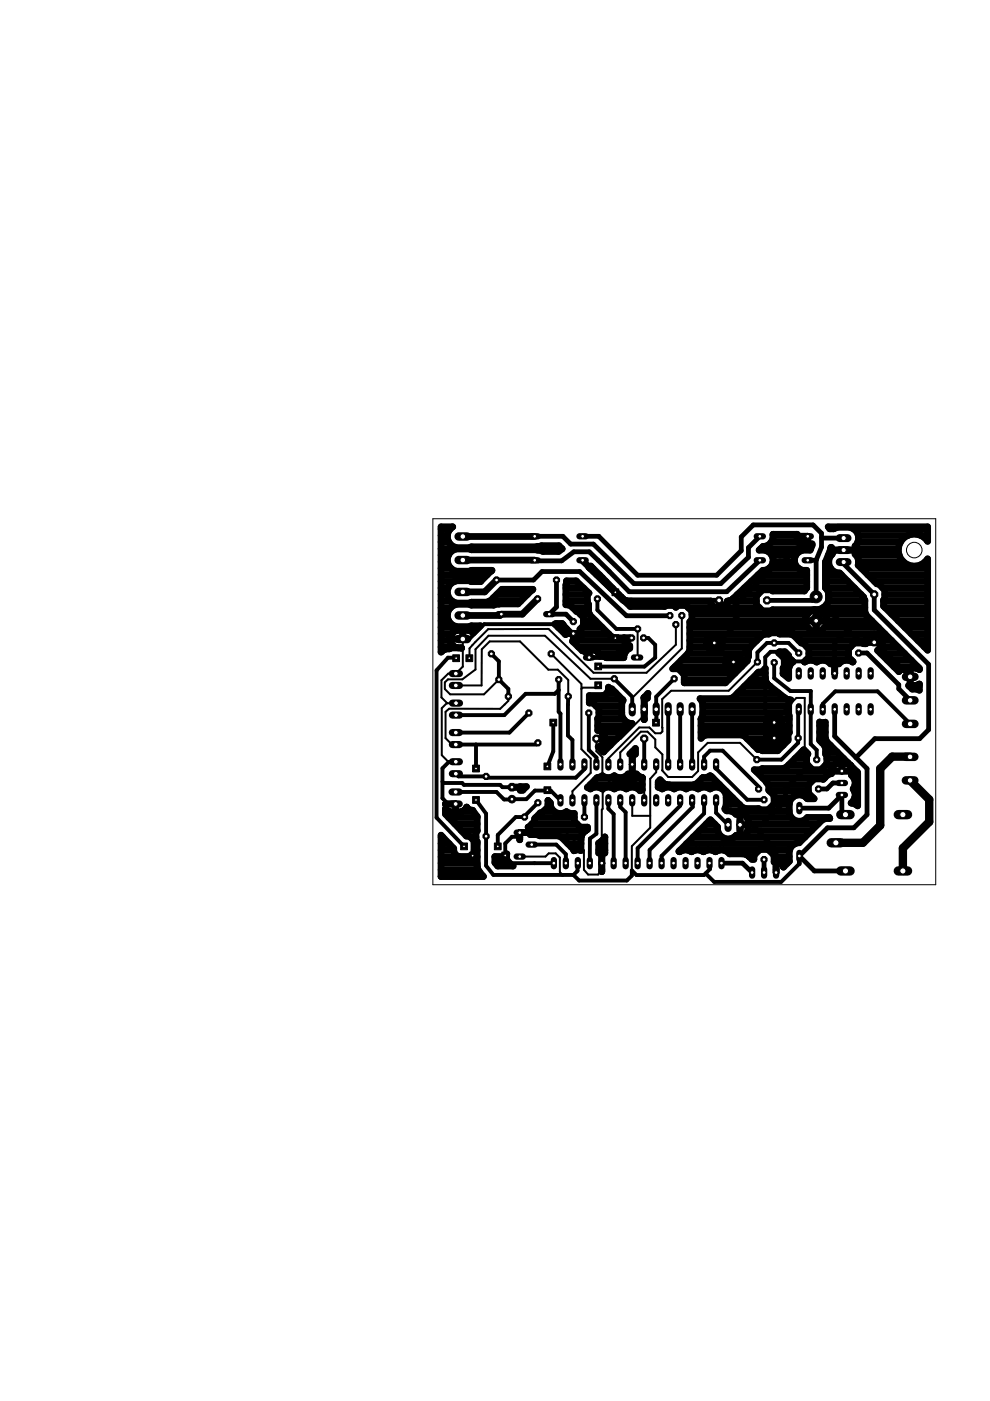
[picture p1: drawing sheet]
<svg xmlns="http://www.w3.org/2000/svg" width="210mm" height="297mm" viewBox="0 0 210 297" stroke-linecap="round" stroke-linejoin="round" font-family="sans-serif">
<g fill="none" stroke="#000" stroke-width="1.4">
<path d="M93.5 119.1h1.4M93.5 117.7h1.6M93.5 116.3h25.6M93.5 114.9h1.7M93.5 113.5h1.4M93.5 112.2h2M98.1 113.7h15.3M98.1 118.7h15.2M123.5 118.9l8.6 8.4M161.3 116.3h10.6M163.6 114.9h5.9M163.6 114.9l-.6 .6-1.2 .3-.8 .8a2.21 2.21 0 0 1 2.9 1.7 2.21 2.21 0 0 1-2.2 2.6l-6.5 6.2"/>
<path d="M163.6 117.7h5.1M163.9 113.3v.8l-.3 .8M163.9 113.3h.1M163.9 113.3h5.1a1.56 1.56 0 0 0 .5 1.6M163.9 119.1h4.6M163.9 113.5h5.1M169 113.7h2.3v1.6M169.5 114.9l.8 .4h1.9l-.4 1.3h-1.6a2.18 2.18 0 0 0-1.7 2.6 2.18 2.18 0 0 0 2.5 1.7v3.7l-.4 .7h-6.8l-.2-.2h-1.9l-1.3 1.3v1.8l1.3 1.3h1.9l.2-.2h9.6a2.73 2.73 0 0 0 2.3-1.8 2.73 2.73 0 0 0-.7-2.9v-5.4l1.1-2.8v-.3h.2l-.1 .7 .2 .6a2.45 2.45 0 0 0-.3 3.1M171.3 114.9h.1M175 119.1h.7M175.6 111.7h21.1v3.1a3.4 3.4 0 0 0-5.1-.7 3.4 3.4 0 0 0 0 5.1 3.4 3.4 0 0 0 5.1-.7v19.4l-9.4-9.4v-1.3l.3-.2v-1.9l-1.3-1.3h-.4l-4-4a2.38 2.38 0 0 0-.6-2.4 1.85 1.85 0 0 0 0-1.6 2.32 2.32 0 0 0 .7-2.4 2.32 2.32 0 0 0-1.8-1.6h-2.6l-.8 .3h-.9zM175.6 117.7h.6"/>
<path d="M176.1 116.3h.2M176.2 116.6h5.3M178.9 116.6h.1M181 112.2h15.7M181.5 116.3h9M181.5 117.7h9.1M181.9 114.9h9M182 113.5h10.4M182 119.1h9.6M195.3 113.5h1.4M196.2 119.1h.5M93.5 127.4h2.3"/>
<path d="M93.5 131.6h1.6M93.5 123.3h2.9M93.5 137.2h3M93.5 135.8h1.9M93.5 134.4h2.2M93.5 133h8M93.5 130.2h1.4M93.5 128.8h2M93.5 126h1.4M93.5 124.7h1.5M93.5 121.9h9.8M93.5 120.5h2.1"/>
<path d="M95.2 137.6h.1M95.4 135.5h2.7M98.1 133.6v1.9M98.1 134.4h.1M99.9 123.3h2l2.4-2.4h-4.4l-.4 .2h-2.7a2.42 2.42 0 0 1-2-2.4 2.42 2.42 0 0 1 2-2.3h2.7l.4 .2h13.8l1.4 .3h3.3l.8-.5-.7-.7h-3.7l-1 .2h-13.9l-.4 .2h-2.7a2.41 2.41 0 0 1-1.9-1.9 2.41 2.41 0 0 1 1.1-2.5h-2.5v26.6l.4-.4 .7-.3h.6M99.9 123.3l-.4-.2h-2.7a2.42 2.42 0 0 0-2 2.4 2.42 2.42 0 0 0 2 2.4l6.4-.2 .8-.4 2.4-2.4h6.6l-3.2 3.1h-3.9l-1.2 .3h-4.8l-.4-.2h-2.7a2.42 2.42 0 0 0-2 2.4 2.42 2.42 0 0 0 2 2.4l5.1-.2-1.5 1.5-1-.5-2.3-.1a1.87 1.87 0 0 0-1.7 1.9 1.87 1.87 0 0 0 1.7 1.9h.8h-2.2l-.5 .2M103.8 127.4h6.6M104.6 126.7h.1M105.3 123l-2.5 2.5h-4.7M105.3 126h6.5M114 127l-3.3 3.2h-4.4l-.3 .3h-7.9M117.6 132.3l1.6-.1 .2 .5 .8 .7-.3 .2v1z"/>
<path d="M118.3 133h1.5M119.8 134.4h.1M119.9 134.3h3.3M120 127.4h4.5M120 126h4.6M120 124.7h3.7M120.1 123.1h2l2.8 2.7-.4 .3v1.8l.3 .2v1.6l.3 .7 4.5 4.6 .7 .2h2v.7l1 1h.2v.6a2.01 2.01 0 0 0-1.2 1.9h-3.8l-.7-.3h-.6a1.65 1.65 0 0 0-1.5-1.3h-1.6l-.6 .2-2.1-2h.8l1-1v-1.4l-.2-.2 .7-.7v-1.8l-2.6-2.4-1.1-.3v-4.2l.1-.1zM120.1 123.3h2.2M121.4 128.8h3.4M121.6 134.3v1.7M121.6 135.8h.1M121.6 134.4h.1"/>
<path d="M122.4 135.8h9.9M122.6 137.2h10.9M123 130.2h2M123.2 134.4h5.9M123.4 133h4.3M123.7 131.6h2.6M124.9 137.8v1.6M124.9 139.4h.1M124.9 138.6h.1M125.1 120.5h.6M126.5 121.9h.6M127 138.6h5.5"/>
<path d="M127.2 139.1h.1M128 123.3h.5M129.5 124.7h.4M131 126h.2M132.2 127.1l-7-7.1-.4 .3 8.8 8.3h7.3l.2-.2h1.8l.4 .4 .4-.4h1.8l1.2 1.2v1.8l-.5 .4v6l-.2 .6-3.4 3.4h1.2l1.3 1.2v1.8h8.7l4.7-4.7v-.6l.2-.3v-1.2l.3-.7 2.6-2.6 .6-.3h.8l.3-.2h1.7l.3 .2h2.3l.7 .3 1.6 1.6h.3l1.3 1.3v1.7l-1 1 .1 .1a2.34 2.34 0 0 1 2.6-.1 2.07 2.07 0 0 1 2.9 .5 1.56 1.56 0 0 1 1.8 0 2.05 2.05 0 0 1 2.9-.4l.1-.1-1-1v-1.7l1.3-1.3 2.4 .2v-1l1-1h1.5l1 1v1.4l-1 1 4.5 4.5 .7-.6 .7-.2h2l.9 .3M132.2 127.1h.1M132.3 127.1l.7 .4M132.3 135.3h1.2M132.4 127.4h18.3v.6l1 1h1.5l1-1v-.6h6.2M133.5 135.3h.1M133.8 127.4v.1M144.5 140h9.4"/>
<path d="M145.8 138.6h12.9M145.9 128.8h5.7M146.2 137.2h3.8M146.2 135.8h3.6M146.2 134.4h16.8M146.2 133h25.1M146.5 131.6h38.3M146.7 130.2h24.6M149.8 136.3h3.3M151.4 134.7v3.2M151.4 137.2h.1M151.4 135.8h.1"/>
<path d="M152.5 128.8h.1M152.5 127.4v1.6M152.9 137.2h6.2M153.1 135.8h7.4M153.4 128.8h7.6M155.2 127.1l-.7 .3M155.2 127.1h.1M155.5 138.7v3.3M155.5 140h.1M156.3 126h4.4M157.1 140h1.4M157.8 124.7h13.2"/>
<path d="M159.3 123.3h11.7M160.7 121.9h10.3M163.1 120.5h6.2M165.1 138.4l.2-.2h1.1l.8 .8v.3l1 1-.7 .6-.3 .8v2.1l-1.2-.9v-1.3l.3-.2v-1.8zM165.2 138.6h1.6M165.2 134.4h22.4M166.3 140h1.5M169.3 135.8h14.3M170.9 140h9.6M171.1 137.2h9.2M171.5 138.6h8.4M172.7 129.3h.1"/>
<path d="M173 129.4v4.4M173 133h.1M173 130.2h.1M174.5 128.8h8.9M174.8 133h11.4M174.8 130.2h8.8M175 123.3h4.8M175 121.9h3.4M175 120.5h1.1M175 124.7h6.2M175.6 127.4h7.8M175.7 126h6.9"/>
<path d="M176.1 120.5l.6 .6 .9 .4h.4l5.1 5.1v.4l.3 .2v2.5l.3 .8 11.2 11.2v.2M182.6 120.5h14.1M183.6 136.2h3.5M184 121.9h12.7M185.4 134.5v1.7M185.4 135.8h.1M185.4 123.3h11.3M186.7 138.6h5.1M186.8 137.2h3.6M187.1 135.8h1.9M187.2 124.7h9.5M187.3 127.4h9.4"/>
<path d="M187.6 126h9.1M187.7 128.8h9M188.1 140h5.1M189.1 130.2h7.6M190.4 131.6h6.3M191.8 133h4.9M193.2 134.4h3.5M194.6 135.8h2.1M196 137.2h.7M124.9 147.5h2.9a1.52 1.52 0 0 0 1.2-1.8l.4 .3h.3l2.4 2.5-.3 .7v2.4a2.17 2.17 0 0 0 2.2 1.8l-6 6-1.2-1.1h.3l1.1-1v-1.4l-1.1-1h-.4v-2.6l.3-.2v-1.8l-1.3-1.2h-.8zM124.9 148.3h7.1M126.4 149.7h5.4"/>
<path d="M126.7 156.6h4.1M126.7 156.6h.1M126.7 153.9h6.9M126.7 152.5h5.5M127 151.1h4.8M127.5 158h1.9M127.5 155.2h4.7M127.9 159.4h.1M128.7 146.9h1.9M133.5 159.9l1.2-1.2v1.2l-.5-.1zM134 159.4h.7M134 159.8v4.6"/>
<path d="M136.6 150.4h.1M136.6 147.9v4.7M136.6 152.6h.1M136.6 152.5h.1M136.6 151.1h.1M136.6 149.7h.1M136.6 148.3h.1M137.4 147l-.1 1-.8-.1zM143.1 141.4h11.1M144.8 142.7h11.1M145.1 144.1h9.4M148.4 148.1h6.4l.6-.2 5.4-5.4h.7l.8-.8v2.5l.4 .8 3.8 3.1 1.2 .3-.5 .9 .1 6-.2 .3v1.4l-2.2 2.2h-3.3l-.2-.3h-.7l-2.8-2.8-.7-.3h-7.5l-.6 .3-.5 .4v-4.1l.4-.8v-2.4z"/>
<path d="M148.6 148.3h18.4M148.6 155.2h14.5M148.6 153.9h13.9M148.6 152.5h14M148.7 152.4h-.1M149 151.1h18.2M149 149.7h18.2M153.9 140.4h3.2M155.5 141.4h.1M156.4 146.9h8.7M156.8 141.4h.4M157.8 145.5h5.5"/>
<path d="M158.4 156.6h4.1M159.2 144.1h3.1M159.8 158h3.6M160.6 142.7h1.7M162.5 156.5h3.3M162.5 153.9v-1.4l1-.9h1.3l1 .9v1.4M162.5 153.2h3.3M162.5 153.9l1 .9M163.5 154.9l-1 .9v1.4l1 .9h1.3l1-.9v-1.4l-1-.9M163.5 154.8h1.3M164.1 151.6v6.5M164.1 156.6h.1"/>
<path d="M164.1 158h.1M164.1 155.2h.1M164.1 153.9h.1M164.1 152.5h.1M164.9 158h1.2M165.2 155.2h2.1M165.7 152.5h1.6M165.8 153.9l-1 .9M165.8 156.6h1.3M165.8 153.9h1.5M166 142.7h1.2M166.3 141.4h1.1"/>
<path d="M170 159.4h.9M173.8 156.6h1.2M173.8 155.2h1.2M173.8 153.9h1.2M174.8 158h1.3M175 159.4h2.5M177 140.5v2.3M177 142.7h.1M177 141.4h.1M189.5 141.4h5.1M192.6 145.4h1.4l.9-.4v1.3l-.5-.2h-1zM192.8 145.5h2.1"/>
<path d="M193 141.6v3.8M193 143.5h.1M193 142.7h.1M193 144.1h.1M194.9 141.9v.1M194.9 145v.1M93.5 178.9h1.7M93.5 177.5h.4M94.4 170.5h2.2v1.7M94.4 170.5h.1M94.4 171.9h.6M95.1 173.3h6.1"/>
<path d="M96.4 174.7h4.8M96.6 171.9h.1M96.6 170.5h.1M97.8 176.1h3.4M98.3 171.9h2M99.9 177.5h1M100.6 178.9h.6M108.5 166.9h1.8M108.5 166.9h.1M110.2 178v.1M110.2 177.5h.1M110.3 166.8h1.3l-.8 .8h-.5z"/>
<path d="M112.4 176.1h11.8M112.5 176.5h-2.3v1.5M112.8 174.7h9.5M113.6 173.3h8.2M115.3 171.9h2.1M116.2 169.7l.5 .5a2.23 2.23 0 0 0 1.1 2 2.23 2.23 0 0 0 2.4-.1l.7 .4h.9v1.6l1.2 1.3h1.6v.5a2.11 2.11 0 0 0-1.4 2.1v2.3l-1.1-.1-.4 .2-.1-.4-2.6-2.5M116.2 169.7v1.4l-1.3 1.2h-.3l-1.3 1.3v.5l-1.3 1.3a1.58 1.58 0 0 1 .4 1.6h1.4l.6 .2h3.9l.7 .3M116.2 169.7h.1M116.2 170.5h.5M119 177.5h4.2M120.4 178.9h2.8M124.5 167l2.1-2.1 1.1-.4a2.3 2.3 0 0 0 2.6 0 2.09 2.09 0 0 0 2.9-.4 1.52 1.52 0 0 0 1.7 0l.5 .4 .8 .4v2.5l-.5 .3a2.34 2.34 0 0 0-3-.5 2.5 2.5 0 0 0-2.5 0 2.5 2.5 0 0 0-2.5 0 2.5 2.5 0 0 0-2.6 0z"/>
<path d="M125.1 166.3h11.1M126.5 165h9.7M126.9 178.9h1.3M128.2 177.5h.1M128.2 177.4v3.5l-.5-.2-.8 .2v-2.1a2.37 2.37 0 0 0 1.3-1.4zM134 162.1h.1M134 163.6h.1M134 162.2h.1M134 160.8h.1M136.2 164.9h.1M139.6 166.9h.1M139.6 166.9l.8 .4a2.46 2.46 0 0 1 2.6-.1 2.52 2.52 0 0 1 2.5 0 2.52 2.52 0 0 1 2.6 0 2.52 2.52 0 0 1 2.5 0 2.19 2.19 0 0 1 3.4 1.4v2.2l-.3 .8 .4 .3h13.2"/>
<path d="M139.6 166.3h1.6M140.7 166.1l-.7-.8-.4 .5v1.1M140.7 166.1h.1M145.6 178.9h23M146.9 177.5h6.2M147.2 166.3h5.4M148.3 176.1h3.8M148.9 165h2.3M149.7 174.7h1.8M150.3 174.1h.1M152.1 176.1v-.8l-1.5-1.5-6.7 6.7 .2 .1a2.38 2.38 0 0 1 2.6 0 2.39 2.39 0 0 1 2.5 0 2.39 2.39 0 0 1 2.6 0 2.09 2.09 0 0 1 2.9 .4h3.1M153.6 167.7h.4"/>
<path d="M154 170.5h2.7M154 169.1h1.4M154.8 171.9l.8 .4 .4 .4a1.71 1.71 0 0 1 2.6 1.3v1.7a1.71 1.71 0 0 1-2.6 1.4 2.24 2.24 0 0 1-2.2 .7 2.24 2.24 0 0 1-1.7-1.7M155.7 177.5h15M156.9 173.3h.1M156.9 172.4v5M156.9 174.9h1.7M156.9 176.1h.1M156.9 174.7h.1M158.4 173.3h9.4M158.6 176.1h13.5M158.6 174.7h14.9"/>
<path d="M160.3 163.6h15.9M161.7 165h13.1M162.9 166.3h8.5M163.2 167.7h8.2M164 170.5h3.3M164.1 169.1h3.9M167.2 162.2h4.1M168.6 160.8h2.4M171 169.1h1.4M175 162.2h1.8M175.3 160.8h3.6M176.2 163.6a1.63 1.63 0 0 1 1.5-1.8h1.6a1.63 1.63 0 0 1 1.5 1.8"/>
<path d="M176.2 163.5h4.6M176.2 163.6l.1 .4M176.3 164l-.8 .3-1 .9-1.8-.1-1.3 1.3v1.7l1.2 1.3h-1.4a2.16 2.16 0 0 0-2.2-.8 2.16 2.16 0 0 0-1.7 1.6v2.2a2.16 2.16 0 0 0 1.7 1.7 2.16 2.16 0 0 0 2.2-.8h4.6l.1 .2h-.9l-.7 .3-4.8 4.9a2.12 2.12 0 0 0-2.2 1.7l.1 2.2-1.3 1.3a1.63 1.63 0 0 0-2-1.1v-1.4l-1.2-1.3h-1.8l-1.2 1.3v.8h-.5l-.9-.9M176.3 164h.1M178.5 161.8v1.7M178.5 162.2h.1M179.8 161.7l-4.5-4.5-.3-.7v-3.4h-1.2v3.9a2.74 2.74 0 0 1 1.2 2.9l.3 .3v1.7l-1.2 1.3h-1.8l-1.3-1.3v-1.7l.3-.4-.9-.9-3.7 3.7-.6 .3h-4.5l-.2 .3h-1.5l3.1 3.2v1.1l1.1 1.2v1.7l-1.2 1.3h-1.8l-.3-.3h-2.7l-.7-.2-6.8-6.7-.9 .4h-.7l-1.3 1.3-.6 .2h-5.7l-.7-.3M179.8 161.7v.1M179.8 161.7l.6 .6M180.1 162.2h.2M180.4 162.3l1.4 1.5v7.1l-.2-.3-1.1-.3M180.4 162.3h.1"/>
<path d="M180.5 170.2v.1M180.8 163.6l-.3 .8a2.3 2.3 0 0 1 .5 2.9 2.09 2.09 0 0 1-.5 2.9M180.8 163.6h.9M181 165h.8M181.1 167.7h.7M181.2 169.1h.6M181.3 166.3h.5M181.4 170.5h.4M93.5 183h7.7M93.5 181.7h7.7M93.5 184.4h7.8M93.5 180.3h2.7"/>
<path d="M97.4 181.6a1.46 1.46 0 0 1-1.2-1.7l-2.7-2.8v8.7h9l-1.2-1.4M99.4 181.6l.5-.2 .5-.4 .2-.5v-2a1.48 1.48 0 0 0-1.7-1.2l-4.5-4.7v-1.2l.9 .7 2.2 .1a1.77 1.77 0 0 0 1.5-1.1 1.29 1.29 0 0 0 1.2 .7l1 1.3v3.1l-.3 .2v1.8l.3 .2v5.3l.1 .7M100.6 180.3h.6M105.1 183h2.8M106.6 181.6l.5-.2 .4-.4a2.06 2.06 0 0 0 1.3 2.6h-3.3l-.6-.7v-1.3l2.5 .1M121.6 180.3h.4M123 180.3h.2M126.9 180.3h1.3M127.6 183h.1M127.6 180.7v4.1M127.6 181.7h.1M127.6 184.4h.1"/>
<path d="M144.2 180.3h.6M145.9 180.3h1.5M148.4 180.3h1.5M151 180.3h1.5M153.5 180.3h7.5M157.8 181h.1M157.8 181l.7 .3M158.5 181.3h.1M158.9 181.7h1M163 180.3h4.4M164.1 181.7h3.2M164.5 183h.1"/>
<path d="M164.5 182.7l.1 2.3M164.5 184.4h.1M165.5 183h1.4"/>
<circle cx="151.4" cy="136.3" r="1.76"/>
<circle cx="173" cy="131.6" r="2.42"/>
<circle cx="155.5" cy="140.4" r="1.76"/>
</g>
<g fill="none" stroke="#000" stroke-width=".42">
<path d="M113.3 118.7l.2 .2M113.4 113.7h.1M123.5 118.8v.1M170 113.7h1.3v.3M174.2 114l.1 .1M178.9 119.2v.3M95.9 139.4l.8 .2M98.1 135.5v5.8l-1.5 1.5h-1.6l-1.4 1.4v3.7l1.2 1.2M116.9 138.6l6.4 6.4v13.8l1.9 2v3.1l-3.8 3.8v2M130.3 125.5l1.8 1.6v.2M130.6 135.3h-.1M135.2 133.3v6l-.1 .1"/>
<path d="M142 130.5v.1M143.3 132.4v4.3l-6.2 5.9h-11.2l-9.6-9.3-12.8 .1-4 4.1v2.1M144.6 130.5v7l-10.6 10.5v-.3M151.4 136.3h.8M152.3 127.3h.2M156.8 131.6h.1M185.4 136.2h.3M96.6 145.3h5.5l.1-7.6 1.6-1.7h6.5l6 6h2l2.2 2.2v3.5M96.7 149.1h-2l-1 1.1v9.9l1.4 1.5M107.8 147.7v.9l-1.8 1.7h-10.8l-.7 .6v5.6l1.3 1.4h.8M114 157.5l-.3 .4M118.5 144.1h-.1"/>
<path d="M126.8 141.3h.6M126.8 145.3l-.5 .5h-2.8l-.2 .2M130.2 143.9h-5l-9.7-9.1h-11.9l-2.8 2.9v4.2l-2.8 2.1h-3l-.7 .7v1.4l1.1 1.1h7.2l3.2-3.1M136.6 150.4v1.3l-5 4.9h-5.2v2.7l1.3 1.2v3.7l1.9 1.9M139.1 150.4h.1M160.6 140.4l-6.1 6.1h-12.2l-1.9 1.7v6.9l-.3 .4h-1.2l-1.2-1.3h-2.2l-6.5 6.6v1.3M164.1 153.2v3.3M164.1 152.7l4.7-4.7h1.8v13.9l.7 .6M169.4 150.4l-.2 .1M93.8 165.7l.3 .3M96.6 161.5v.1M103.1 164.6l-.1 .3"/>
<path d="M111.2 173v.2M111.6 169.4l-3.1 .1M116.1 167.5l.1 .1M126.5 162.1h-.1M129.6 166.1l-1.8 2v3.4l-.2 .2v12.5l-.8 1.2h-2.1l-.9-1v-4.1l-3.9-3.9h-9.5l-.2 .1M129.6 166.1l.5-.5h4.6l1.9 1.9v2.2M134 162.1v2.9l-.6 .6M134 169.7v3.3h3.9M139.1 162.1v1.6l-1.2 1.4v10.4l-3.9 3.9v5.1M146.7 169.7l.2 .1M160.5 161.1l-3.6-3.6h-6.8l-2.1 2v4l-1.3 1.2h-5l-1.3-1.4v-3.3l-1.5-1.5v-1.7l-1.6-1.7h-1.4l-4.4 4.4v2.6M160.8 166.8v.5"/>
<path d="M192.9 160.4l.1 .1M107.1 181.4v.2M110.2 181.6h5.5l.6-.7h1.5l.9 .9v3.1l.6 .6M113.3 183v.1M122.5 183l-.1 .1M150.4 183l.1 .1"/>
</g>
<g fill="none" stroke="#000" stroke-width="1">
<path d="M113.4 113.7h5.9l1.7 1.7h4.8l8.6 8.3h18.4l5.9-5.5v-2.1l2.4-2.4M123.5 113.7h3.5l8.2 8.3h16.8l5.2-5.2v-3l2.5-2.5h12.7l1.8 1.8v2.9l-1.2 2.8M161.1 118.8l-7 6.7h-20.7l-8.5-8.5h-3.2l-2.6 1.9h-5.6M171.3 114l-5 4.9h-1l-10.6 10.6M171.3 118.8h1.7M173 118.8v7.7l-.7 .8h-9.7M174.3 114.1h4.6M178.9 119.5l6.5 6.5v3.3l11.5 11.6v13.8l-1.9 1.9h-9.5l-4 4M178.9 116.6h-1.5l-1.9 1.9v10.7M105.3 123h7.8l1.8-1.8h8l9.9 9.4h9.2M118 123v5.7l-1.5 1.5h3.5l1.6 1.6M121.6 134.3v1.8l3.3 3.3h4.9l4.1-4.1h-3.3"/>
<path d="M132.1 127.3h20.2M152.5 127.3l4.3 4.3M175.5 129.2l-2.5 2.4h-16.1l-4.7 4.7M175.5 129.2l6.9 7h3M179.8 133.5l-2.8 2.8v6.5M182.1 138.5h1.7l6.8 6.7v.8l2.4 2.5M185.7 136.2l7.3 7.3M177 150.4v5.7l6.8 6.9v9.7l-2.8 2.8h-5.5l-6 6M159.6 174.9l4.9 5.4v4.7M169.5 171.3h6.2l2.8-2.7v3.4l.8 .7M178.5 163.5h-6.1l-1.1-1-4.8 4.7v2.6l-5.1 5.1h-4.5M178.5 166h-1.9l-1.3 1.3h-1.8"/>
<path d="M153 183h4.4l2.1 2M162 182.2v2.8M169.5 181.5l3.2 3.2h6.6M169.5 181.5v1.6"/>
</g>
<g fill="none" stroke="#000" stroke-width=".83">
<path d="M95.9 139.4h-.9l-2.4 2.7v31.3l5.8 6.1M104.2 138.6l1.6 1.6v3.9l2 2v1.6M121.6 134.3l-2-2h-16.9l-3.2 3.2h-1.4M126.7 127v2.3l4 4h4.5M136.5 135.3h1l1.4 1.4v2.7l-2.3 1.9h-9.2M152.2 136.3v.8l3.3 3.3 6.5-6.5h6.2l3.6 3.5v1.7l-1.2 1.1h-3.7l-2-2h-1.5l-1.2 1.1v12l1.9 1.9M169.4 138.5l-2.2-2.2h-4.6l-2 2v2.1M96.6 157.9h17.1M100.9 157.9v5M112.1 151.2l-4.1 4.1h-11.4M117.3 153.2v6.1l-1.2 3.2M118.4 144.1v6.8l.4 .4v10.8"/>
<path d="M118.4 146.3l-.8 .8h-6.2l-4.5 4.5h-10.2M120.5 147.7l-.1 8.3 1 .9v5.2M124.8 151.2v7.8l1.7 1.6v1.5M130.2 143.9l3.8 3.8M134 148v2.4M136.6 156.6v5.5M139.2 150.4l-.1 2.8M141.7 150.4v11.7M142.9 143.9l-3.8 3.8v2.7M144.2 150.4v11.7M146.7 150.4v11.7M164.1 140.5v3.3l3.5 2.7h4.3v11.3l1.3 1.2v2.1"/>
<path d="M164.1 152.7v3.8M169.2 150.5v7l-3.5 3.6h-5.2M174.4 150.4v-1.2l2.7-2.6h9l6.9 6.9M94.1 166h3.9l.4 .4h7.6l.5 .5h2M96.6 161.6h-1.5l-1.3 1.3v6.3l1.2 1.3h1.6v4.3l3.6 3.6v3M96.6 167.9h8.7l1.6 1.6h1.6M96.6 164l.6 .6h5.9M100.9 169.6l2.2 2.9v11l1.5 2h17M108.5 169.4h3.1M110.2 176.5v.9h-1.7l-1.4 1.4v2.6M111.2 173.2h-1.9l-3.8 3.8v2.5M111.6 169.4l1.8-1.8h3.4l2 2.1"/>
<path d="M112.7 179.1h5.2l2.1 2v1.9M114 170.2l-2.8 2.8M123.9 162.1v1l-1.8 1.8h-19.1M123.9 169.7v3.5M126.4 169.7v7.1l-1.3 1v5.2M129 169.7v1.8l1.1 1.1v10.4M131.5 169.7v1.4l1.2 1.1v10.8M144.2 169.7v1.1l-9 9v3.2M146.9 169.8v1.3l-9.2 9.1v2.8M149.3 162.1v-1.7l1.3-1.2h2.6l7.6 7.6M149.3 169.7v2.8l-9 9v1.5M151.8 162.1v.9l6.6 6.6h3.6"/>
<path d="M151.8 169.7v2.6l2.6 2.6M107.1 181.6l1.4 1.4h8.9M122.4 183.1v1.5l-.8 .9M150.5 183.1v1.2l-1.2 1.2h-14.4l-.9-1v1.2l-1.1 1h-10.1l-1.2-1.2M169.5 183.1l-3.9 3.9h-14.2l-1.8-1.8"/>
</g>
<path d="M192.9 160.4h-3.7l-2.6 2.6v12l-3.7 3.7h-5.7M193 165.5l4 4v4.7l-5.6 5.6v4.9" fill="none" stroke="#000" stroke-width="1.8"/>
<path d="M118.8 169v1.3" fill="none" stroke="#000" stroke-width="1.3"/>
<circle cx="118.8" cy="169.7" r=".4" fill="#fff" stroke="#000" stroke-width=".21"/>
<path d="M121.4 169v1.3" fill="none" stroke="#000" stroke-width="1.3"/>
<circle cx="121.4" cy="169.7" r=".4" fill="#fff" stroke="#000" stroke-width=".21"/>
<path d="M123.9 169v1.3" fill="none" stroke="#000" stroke-width="1.3"/>
<circle cx="123.9" cy="169.7" r=".4" fill="#fff" stroke="#000" stroke-width=".21"/>
<path d="M126.4 169v1.3" fill="none" stroke="#000" stroke-width="1.3"/>
<circle cx="126.4" cy="169.7" r=".4" fill="#fff" stroke="#000" stroke-width=".21"/>
<path d="M129 169v1.3" fill="none" stroke="#000" stroke-width="1.3"/>
<circle cx="129" cy="169.7" r=".4" fill="#fff" stroke="#000" stroke-width=".21"/>
<path d="M131.5 169v1.3" fill="none" stroke="#000" stroke-width="1.3"/>
<circle cx="131.5" cy="169.7" r=".4" fill="#fff" stroke="#000" stroke-width=".21"/>
<path d="M134 169v1.3" fill="none" stroke="#000" stroke-width="1.3"/>
<circle cx="134" cy="169.7" r=".4" fill="#fff" stroke="#000" stroke-width=".21"/>
<path d="M136.6 169v1.3" fill="none" stroke="#000" stroke-width="1.3"/>
<circle cx="136.6" cy="169.7" r=".4" fill="#fff" stroke="#000" stroke-width=".21"/>
<path d="M139.1 169v1.3" fill="none" stroke="#000" stroke-width="1.3"/>
<circle cx="139.1" cy="169.7" r=".4" fill="#fff" stroke="#000" stroke-width=".21"/>
<path d="M141.7 169v1.3" fill="none" stroke="#000" stroke-width="1.3"/>
<circle cx="141.7" cy="169.7" r=".4" fill="#fff" stroke="#000" stroke-width=".21"/>
<path d="M144.2 169v1.3" fill="none" stroke="#000" stroke-width="1.3"/>
<circle cx="144.2" cy="169.7" r=".4" fill="#fff" stroke="#000" stroke-width=".21"/>
<path d="M146.7 169v1.3" fill="none" stroke="#000" stroke-width="1.3"/>
<circle cx="146.7" cy="169.7" r=".4" fill="#fff" stroke="#000" stroke-width=".21"/>
<path d="M149.3 169v1.3" fill="none" stroke="#000" stroke-width="1.3"/>
<circle cx="149.3" cy="169.7" r=".4" fill="#fff" stroke="#000" stroke-width=".21"/>
<path d="M151.8 169v1.3" fill="none" stroke="#000" stroke-width="1.3"/>
<circle cx="151.8" cy="169.7" r=".4" fill="#fff" stroke="#000" stroke-width=".21"/>
<path d="M151.8 161.4v1.3" fill="none" stroke="#000" stroke-width="1.3"/>
<circle cx="151.8" cy="162.1" r=".4" fill="#fff" stroke="#000" stroke-width=".21"/>
<path d="M149.3 161.4v1.3" fill="none" stroke="#000" stroke-width="1.3"/>
<circle cx="149.3" cy="162.1" r=".4" fill="#fff" stroke="#000" stroke-width=".21"/>
<path d="M146.7 161.4v1.3" fill="none" stroke="#000" stroke-width="1.3"/>
<circle cx="146.7" cy="162.1" r=".4" fill="#fff" stroke="#000" stroke-width=".21"/>
<path d="M144.2 161.4v1.3" fill="none" stroke="#000" stroke-width="1.3"/>
<circle cx="144.2" cy="162.1" r=".4" fill="#fff" stroke="#000" stroke-width=".21"/>
<path d="M141.7 161.4v1.3" fill="none" stroke="#000" stroke-width="1.3"/>
<circle cx="141.7" cy="162.1" r=".4" fill="#fff" stroke="#000" stroke-width=".21"/>
<path d="M139.1 161.4v1.3" fill="none" stroke="#000" stroke-width="1.3"/>
<circle cx="139.1" cy="162.1" r=".4" fill="#fff" stroke="#000" stroke-width=".21"/>
<path d="M136.6 161.4v1.3" fill="none" stroke="#000" stroke-width="1.3"/>
<circle cx="136.6" cy="162.1" r=".4" fill="#fff" stroke="#000" stroke-width=".21"/>
<path d="M134 161.4v1.3" fill="none" stroke="#000" stroke-width="1.3"/>
<circle cx="134" cy="162.1" r=".4" fill="#fff" stroke="#000" stroke-width=".21"/>
<path d="M131.5 161.4v1.3" fill="none" stroke="#000" stroke-width="1.3"/>
<circle cx="131.5" cy="162.1" r=".4" fill="#fff" stroke="#000" stroke-width=".21"/>
<path d="M129 161.4v1.3" fill="none" stroke="#000" stroke-width="1.3"/>
<circle cx="129" cy="162.1" r=".4" fill="#fff" stroke="#000" stroke-width=".21"/>
<path d="M126.4 161.4v1.3" fill="none" stroke="#000" stroke-width="1.3"/>
<circle cx="126.4" cy="162.1" r=".4" fill="#fff" stroke="#000" stroke-width=".21"/>
<path d="M123.9 161.4v1.3" fill="none" stroke="#000" stroke-width="1.3"/>
<circle cx="123.9" cy="162.1" r=".4" fill="#fff" stroke="#000" stroke-width=".21"/>
<path d="M121.4 161.4v1.3" fill="none" stroke="#000" stroke-width="1.3"/>
<circle cx="121.4" cy="162.1" r=".4" fill="#fff" stroke="#000" stroke-width=".21"/>
<path d="M118.8 161.4v1.3" fill="none" stroke="#000" stroke-width="1.3"/>
<circle cx="118.8" cy="162.1" r=".4" fill="#fff" stroke="#000" stroke-width=".21"/>
<circle cx="142.9" cy="143.9" r=".71" fill="#000" stroke="#000" stroke-width=".21"/>
<circle cx="142.9" cy="143.9" r=".4" fill="#fff" stroke="#000" stroke-width=".21"/>
<circle cx="130.2" cy="143.9" r=".71" fill="#000" stroke="#000" stroke-width=".21"/>
<circle cx="130.2" cy="143.9" r=".4" fill="#fff" stroke="#000" stroke-width=".21"/>
<path d="M169.4 149.7v1.3" fill="none" stroke="#000" stroke-width="1.3"/>
<circle cx="169.4" cy="150.4" r=".4" fill="#fff" stroke="#000" stroke-width=".21"/>
<path d="M171.9 149.7v1.3" fill="none" stroke="#000" stroke-width="1.3"/>
<circle cx="171.9" cy="150.4" r=".4" fill="#fff" stroke="#000" stroke-width=".21"/>
<path d="M184.6 149.7v1.3" fill="none" stroke="#000" stroke-width="1.3"/>
<circle cx="184.6" cy="150.4" r=".4" fill="#fff" stroke="#000" stroke-width=".21"/>
<path d="M184.6 142.1v1.3" fill="none" stroke="#000" stroke-width="1.3"/>
<circle cx="184.6" cy="142.8" r=".4" fill="#fff" stroke="#000" stroke-width=".21"/>
<path d="M174.4 149.7v1.3" fill="none" stroke="#000" stroke-width="1.3"/>
<circle cx="174.4" cy="150.4" r=".4" fill="#fff" stroke="#000" stroke-width=".21"/>
<path d="M177 149.7v1.3" fill="none" stroke="#000" stroke-width="1.3"/>
<circle cx="177" cy="150.4" r=".4" fill="#fff" stroke="#000" stroke-width=".21"/>
<path d="M182.1 149.7v1.3" fill="none" stroke="#000" stroke-width="1.3"/>
<circle cx="182.1" cy="150.4" r=".4" fill="#fff" stroke="#000" stroke-width=".21"/>
<path d="M179.5 149.7v1.3" fill="none" stroke="#000" stroke-width="1.3"/>
<circle cx="179.5" cy="150.4" r=".4" fill="#fff" stroke="#000" stroke-width=".21"/>
<path d="M182.1 142.1v1.3" fill="none" stroke="#000" stroke-width="1.3"/>
<circle cx="182.1" cy="142.8" r=".4" fill="#fff" stroke="#000" stroke-width=".21"/>
<path d="M179.5 142.1v1.3" fill="none" stroke="#000" stroke-width="1.3"/>
<circle cx="179.5" cy="142.8" r=".4" fill="#fff" stroke="#000" stroke-width=".21"/>
<path d="M177 142.1v1.3" fill="none" stroke="#000" stroke-width="1.3"/>
<circle cx="177" cy="142.8" r=".4" fill="#fff" stroke="#000" stroke-width=".21"/>
<path d="M174.4 142.1v1.3" fill="none" stroke="#000" stroke-width="1.3"/>
<circle cx="174.4" cy="142.8" r=".4" fill="#fff" stroke="#000" stroke-width=".21"/>
<path d="M171.9 142.1v1.3" fill="none" stroke="#000" stroke-width="1.3"/>
<circle cx="171.9" cy="142.8" r=".4" fill="#fff" stroke="#000" stroke-width=".21"/>
<path d="M169.4 142.1v1.3" fill="none" stroke="#000" stroke-width="1.3"/>
<circle cx="169.4" cy="142.8" r=".4" fill="#fff" stroke="#000" stroke-width=".21"/>
<circle cx="164.1" cy="140.5" r=".71" fill="#000" stroke="#000" stroke-width=".21"/>
<circle cx="164.1" cy="140.5" r=".4" fill="#fff" stroke="#000" stroke-width=".21"/>
<circle cx="164.1" cy="153.2" r=".71" fill="#000" stroke="#000" stroke-width=".21"/>
<circle cx="164.1" cy="153.2" r=".4" fill="#fff" stroke="#000" stroke-width=".21"/>
<circle cx="160.5" cy="161.1" r=".71" fill="#000" stroke="#000" stroke-width=".21"/>
<circle cx="160.5" cy="161.1" r=".4" fill="#fff" stroke="#000" stroke-width=".21"/>
<circle cx="173.2" cy="161.1" r=".71" fill="#000" stroke="#000" stroke-width=".21"/>
<circle cx="173.2" cy="161.1" r=".4" fill="#fff" stroke="#000" stroke-width=".21"/>
<circle cx="169.4" cy="138.5" r=".71" fill="#000" stroke="#000" stroke-width=".21"/>
<circle cx="169.4" cy="138.5" r=".4" fill="#fff" stroke="#000" stroke-width=".21"/>
<circle cx="182.1" cy="138.5" r=".71" fill="#000" stroke="#000" stroke-width=".21"/>
<circle cx="182.1" cy="138.5" r=".4" fill="#fff" stroke="#000" stroke-width=".21"/>
<circle cx="164.1" cy="136.3" r=".71" fill="#000" stroke="#000" stroke-width=".21"/>
<circle cx="164.1" cy="136.3" r=".4" fill="#fff" stroke="#000" stroke-width=".21"/>
<circle cx="151.4" cy="136.3" r=".71" fill="#000" stroke="#000" stroke-width=".21"/>
<circle cx="151.4" cy="136.3" r=".4" fill="#fff" stroke="#000" stroke-width=".21"/>
<path d="M178 114.1h1.7" fill="none" stroke="#000" stroke-width="1.7"/>
<circle cx="178.9" cy="114.1" r=".55" fill="#fff" stroke="#000" stroke-width=".21"/>
<path d="M178 116.6h1.7" fill="none" stroke="#000" stroke-width="1.7"/>
<circle cx="178.9" cy="116.6" r=".55" fill="#fff" stroke="#000" stroke-width=".21"/>
<path d="M178 119.2h1.7" fill="none" stroke="#000" stroke-width="1.7"/>
<circle cx="178.9" cy="119.2" r=".55" fill="#fff" stroke="#000" stroke-width=".21"/>
<path d="M97.2 113.7h1.8" fill="none" stroke="#000" stroke-width="1.8"/>
<circle cx="98.1" cy="113.7" r=".59" fill="#fff" stroke="#000" stroke-width=".21"/>
<path d="M97.2 118.7h1.8" fill="none" stroke="#000" stroke-width="1.8"/>
<circle cx="98.1" cy="118.7" r=".59" fill="#fff" stroke="#000" stroke-width=".21"/>
<path d="M160.4 113.7h1.4" fill="none" stroke="#000" stroke-width="1.3"/>
<circle cx="161.1" cy="113.7" r=".4" fill="#fff" stroke="#000" stroke-width=".21"/>
<path d="M170.6 113.7h1.3" fill="none" stroke="#000" stroke-width="1.3"/>
<circle cx="171.3" cy="113.7" r=".4" fill="#fff" stroke="#000" stroke-width=".21"/>
<path d="M122.9 113.7h1.3" fill="none" stroke="#000" stroke-width="1.3"/>
<circle cx="123.5" cy="113.7" r=".4" fill="#fff" stroke="#000" stroke-width=".21"/>
<path d="M112.7 113.7h1.3" fill="none" stroke="#000" stroke-width="1.3"/>
<circle cx="113.4" cy="113.7" r=".4" fill="#fff" stroke="#000" stroke-width=".21"/>
<path d="M112.7 118.8h1.3" fill="none" stroke="#000" stroke-width="1.3"/>
<circle cx="113.4" cy="118.8" r=".4" fill="#fff" stroke="#000" stroke-width=".21"/>
<path d="M122.9 118.8h1.3" fill="none" stroke="#000" stroke-width="1.3"/>
<circle cx="123.5" cy="118.8" r=".4" fill="#fff" stroke="#000" stroke-width=".21"/>
<path d="M170.6 118.8h1.3" fill="none" stroke="#000" stroke-width="1.3"/>
<circle cx="171.3" cy="118.8" r=".4" fill="#fff" stroke="#000" stroke-width=".21"/>
<path d="M160.4 118.8h1.4" fill="none" stroke="#000" stroke-width="1.3"/>
<circle cx="161.1" cy="118.8" r=".4" fill="#fff" stroke="#000" stroke-width=".21"/>
<circle cx="173" cy="126.5" r="1.27" fill="#000" stroke="#000" stroke-width=".21"/>
<circle cx="173" cy="126.5" r=".51" fill="#fff" stroke="#000" stroke-width=".21"/>
<circle cx="173" cy="131.6" r="1.38" fill="#000" stroke="#000" stroke-width=".21"/>
<circle cx="173" cy="131.6" r=".51" fill="#fff" stroke="#000" stroke-width=".21"/>
<circle cx="162.6" cy="127.3" r=".83" fill="#000" stroke="#000" stroke-width=".21"/>
<circle cx="162.6" cy="127.3" r=".51" fill="#fff" stroke="#000" stroke-width=".21"/>
<circle cx="152.5" cy="127.3" r=".83" fill="#000" stroke="#000" stroke-width=".21"/>
<circle cx="152.5" cy="127.3" r=".51" fill="#fff" stroke="#000" stroke-width=".21"/>
<circle cx="185.4" cy="126" r=".83" fill="#000" stroke="#000" stroke-width=".21"/>
<circle cx="185.4" cy="126" r=".51" fill="#fff" stroke="#000" stroke-width=".21"/>
<circle cx="185.4" cy="136.2" r=".83" fill="#000" stroke="#000" stroke-width=".21"/>
<circle cx="185.4" cy="136.2" r=".51" fill="#fff" stroke="#000" stroke-width=".21"/>
<circle cx="126.4" cy="156.6" r=".83" fill="#000" stroke="#000" stroke-width=".21"/>
<circle cx="126.4" cy="156.6" r=".51" fill="#fff" stroke="#000" stroke-width=".21"/>
<circle cx="136.6" cy="156.6" r=".83" fill="#000" stroke="#000" stroke-width=".21"/>
<circle cx="136.6" cy="156.6" r=".51" fill="#fff" stroke="#000" stroke-width=".21"/>
<circle cx="120.5" cy="147.7" r=".71" fill="#000" stroke="#000" stroke-width=".21"/>
<circle cx="120.5" cy="147.7" r=".4" fill="#fff" stroke="#000" stroke-width=".21"/>
<circle cx="107.8" cy="147.7" r=".71" fill="#000" stroke="#000" stroke-width=".21"/>
<circle cx="107.8" cy="147.7" r=".4" fill="#fff" stroke="#000" stroke-width=".21"/>
<circle cx="118.5" cy="144.1" r=".71" fill="#000" stroke="#000" stroke-width=".21"/>
<circle cx="118.5" cy="144.1" r=".4" fill="#fff" stroke="#000" stroke-width=".21"/>
<circle cx="105.8" cy="144.1" r=".71" fill="#000" stroke="#000" stroke-width=".21"/>
<circle cx="105.8" cy="144.1" r=".4" fill="#fff" stroke="#000" stroke-width=".21"/>
<circle cx="103.1" cy="164.6" r=".71" fill="#000" stroke="#000" stroke-width=".21"/>
<circle cx="103.1" cy="164.6" r=".4" fill="#fff" stroke="#000" stroke-width=".21"/>
<circle cx="103.1" cy="177.3" r=".71" fill="#000" stroke="#000" stroke-width=".21"/>
<circle cx="103.1" cy="177.3" r=".4" fill="#fff" stroke="#000" stroke-width=".21"/>
<path d="M95.9 145.3h1.5" fill="none" stroke="#000" stroke-width="1.5"/>
<circle cx="96.6" cy="145.3" r=".51" fill="#fff" stroke="#000" stroke-width=".21"/>
<path d="M95.9 142.8h1.5" fill="none" stroke="#000" stroke-width="1.5"/>
<circle cx="96.6" cy="142.8" r=".51" fill="#fff" stroke="#000" stroke-width=".21"/>
<path d="M95.9 151.6h1.5" fill="none" stroke="#000" stroke-width="1.5"/>
<circle cx="96.7" cy="151.6" r=".51" fill="#fff" stroke="#000" stroke-width=".21"/>
<path d="M95.9 149.1h1.5" fill="none" stroke="#000" stroke-width="1.5"/>
<circle cx="96.7" cy="149.1" r=".51" fill="#fff" stroke="#000" stroke-width=".21"/>
<path d="M95.9 164h1.5" fill="none" stroke="#000" stroke-width="1.5"/>
<circle cx="96.6" cy="164" r=".51" fill="#fff" stroke="#000" stroke-width=".21"/>
<path d="M95.9 161.5h1.5" fill="none" stroke="#000" stroke-width="1.5"/>
<circle cx="96.6" cy="161.5" r=".51" fill="#fff" stroke="#000" stroke-width=".21"/>
<circle cx="108.5" cy="166.9" r=".87" fill="#000" stroke="#000" stroke-width=".21"/>
<circle cx="108.5" cy="166.9" r=".4" fill="#fff" stroke="#000" stroke-width=".21"/>
<circle cx="108.5" cy="169.4" r=".8" fill="#000" stroke="#000" stroke-width=".21"/>
<circle cx="108.5" cy="169.4" r=".4" fill="#fff" stroke="#000" stroke-width=".21"/>
<path d="M176.2 178.7h2" fill="none" stroke="#000" stroke-width="2"/>
<circle cx="177.2" cy="178.7" r=".66" fill="#fff" stroke="#000" stroke-width=".21"/>
<path d="M178.3 184.7h1.9" fill="none" stroke="#000" stroke-width="2"/>
<circle cx="179.3" cy="184.7" r=".66" fill="#fff" stroke="#000" stroke-width=".21"/>
<path d="M178.3 172.7h1.9" fill="none" stroke="#000" stroke-width="2"/>
<circle cx="179.3" cy="172.7" r=".66" fill="#fff" stroke="#000" stroke-width=".21"/>
<path d="M190.5 172.7h1.9" fill="none" stroke="#000" stroke-width="2"/>
<circle cx="191.4" cy="172.7" r=".66" fill="#fff" stroke="#000" stroke-width=".21"/>
<path d="M190.5 184.7h1.9" fill="none" stroke="#000" stroke-width="2"/>
<circle cx="191.4" cy="184.7" r=".66" fill="#fff" stroke="#000" stroke-width=".21"/>
<path d="M169.5 180.8v1.3" fill="none" stroke="#000" stroke-width="1.3"/>
<circle cx="169.5" cy="181.5" r=".4" fill="#fff" stroke="#000" stroke-width=".21"/>
<path d="M169.5 170.7v1.3" fill="none" stroke="#000" stroke-width="1.3"/>
<circle cx="169.5" cy="171.3" r=".4" fill="#fff" stroke="#000" stroke-width=".21"/>
<path d="M177.8 168.6h1.4" fill="none" stroke="#000" stroke-width="1.3"/>
<circle cx="178.5" cy="168.6" r=".4" fill="#fff" stroke="#000" stroke-width=".21"/>
<path d="M177.8 163.5h1.4" fill="none" stroke="#000" stroke-width="1.3"/>
<circle cx="178.5" cy="163.5" r=".4" fill="#fff" stroke="#000" stroke-width=".21"/>
<path d="M177.8 166h1.4" fill="none" stroke="#000" stroke-width="1.3"/>
<circle cx="178.5" cy="166" r=".4" fill="#fff" stroke="#000" stroke-width=".21"/>
<path d="M159.5 184.3v1.4" fill="none" stroke="#000" stroke-width="1.3"/>
<circle cx="159.5" cy="185" r=".4" fill="#fff" stroke="#000" stroke-width=".21"/>
<path d="M164.5 184.3v1.4" fill="none" stroke="#000" stroke-width="1.3"/>
<circle cx="164.5" cy="185" r=".4" fill="#fff" stroke="#000" stroke-width=".21"/>
<path d="M162 184.3v1.4" fill="none" stroke="#000" stroke-width="1.3"/>
<circle cx="162" cy="185" r=".4" fill="#fff" stroke="#000" stroke-width=".21"/>
<circle cx="162" cy="182.2" r=".71" fill="#000" stroke="#000" stroke-width=".21"/>
<circle cx="162" cy="182.2" r=".4" fill="#fff" stroke="#000" stroke-width=".21"/>
<circle cx="162" cy="169.6" r=".71" fill="#000" stroke="#000" stroke-width=".21"/>
<circle cx="162" cy="169.6" r=".4" fill="#fff" stroke="#000" stroke-width=".21"/>
<circle cx="173.5" cy="167.3" r=".71" fill="#000" stroke="#000" stroke-width=".21"/>
<circle cx="173.5" cy="167.3" r=".4" fill="#fff" stroke="#000" stroke-width=".21"/>
<circle cx="160.8" cy="167.3" r=".71" fill="#000" stroke="#000" stroke-width=".21"/>
<circle cx="160.8" cy="167.3" r=".4" fill="#fff" stroke="#000" stroke-width=".21"/>
<circle cx="112.1" cy="151.2" r=".71" fill="#000" stroke="#000" stroke-width=".21"/>
<circle cx="112.1" cy="151.2" r=".4" fill="#fff" stroke="#000" stroke-width=".21"/>
<circle cx="124.8" cy="151.2" r=".71" fill="#000" stroke="#000" stroke-width=".21"/>
<circle cx="124.8" cy="151.2" r=".4" fill="#fff" stroke="#000" stroke-width=".21"/>
<path d="M95.9 157.9h1.5" fill="none" stroke="#000" stroke-width="1.5"/>
<circle cx="96.6" cy="157.9" r=".51" fill="#fff" stroke="#000" stroke-width=".21"/>
<path d="M95.9 155.3h1.5" fill="none" stroke="#000" stroke-width="1.5"/>
<circle cx="96.6" cy="155.3" r=".51" fill="#fff" stroke="#000" stroke-width=".21"/>
<path d="M154.4 174.1v1.5" fill="none" stroke="#000" stroke-width="1.5"/>
<circle cx="154.4" cy="174.9" r=".51" fill="#fff" stroke="#000" stroke-width=".21"/>
<path d="M156.9 174.1v1.5" fill="none" stroke="#000" stroke-width="1.5"/>
<circle cx="156.9" cy="174.9" r=".51" fill="#fff" stroke="#000" stroke-width=".21"/>
<path d="M192.1 165.5h1.8" fill="none" stroke="#000" stroke-width="1.8"/>
<circle cx="193" cy="165.5" r=".59" fill="#fff" stroke="#000" stroke-width=".21"/>
<path d="M192.1 160.5h1.8" fill="none" stroke="#000" stroke-width="1.8"/>
<circle cx="193" cy="160.5" r=".59" fill="#fff" stroke="#000" stroke-width=".21"/>
<path d="M192.1 153.5h1.8" fill="none" stroke="#000" stroke-width="1.8"/>
<circle cx="193" cy="153.5" r=".59" fill="#fff" stroke="#000" stroke-width=".21"/>
<path d="M192.1 148.5h1.8" fill="none" stroke="#000" stroke-width="1.8"/>
<circle cx="193" cy="148.5" r=".59" fill="#fff" stroke="#000" stroke-width=".21"/>
<path d="M192.1 143.5h1.8" fill="none" stroke="#000" stroke-width="1.8"/>
<circle cx="193" cy="143.5" r=".59" fill="#fff" stroke="#000" stroke-width=".21"/>
<path d="M146.7 149.6v1.6" fill="none" stroke="#000" stroke-width="1.5"/>
<circle cx="146.7" cy="150.4" r=".51" fill="#fff" stroke="#000" stroke-width=".21"/>
<path d="M144.2 149.6v1.6" fill="none" stroke="#000" stroke-width="1.5"/>
<circle cx="144.2" cy="150.4" r=".51" fill="#fff" stroke="#000" stroke-width=".21"/>
<path d="M141.7 149.6v1.6" fill="none" stroke="#000" stroke-width="1.5"/>
<circle cx="141.7" cy="150.4" r=".51" fill="#fff" stroke="#000" stroke-width=".21"/>
<path d="M139.1 149.6v1.6" fill="none" stroke="#000" stroke-width="1.5"/>
<circle cx="139.1" cy="150.4" r=".51" fill="#fff" stroke="#000" stroke-width=".21"/>
<path d="M136.6 149.6v1.6" fill="none" stroke="#000" stroke-width="1.5"/>
<circle cx="136.6" cy="150.4" r=".51" fill="#fff" stroke="#000" stroke-width=".21"/>
<path d="M134 149.6v1.6" fill="none" stroke="#000" stroke-width="1.5"/>
<circle cx="134" cy="150.4" r=".51" fill="#fff" stroke="#000" stroke-width=".21"/>
<circle cx="169.2" cy="156.5" r=".71" fill="#000" stroke="#000" stroke-width=".21"/>
<circle cx="169.2" cy="156.5" r=".4" fill="#fff" stroke="#000" stroke-width=".21"/>
<circle cx="164.1" cy="156.5" r=".71" fill="#000" stroke="#000" stroke-width=".21"/>
<circle cx="164.1" cy="156.5" r=".4" fill="#fff" stroke="#000" stroke-width=".21"/>
<circle cx="160.6" cy="140.4" r=".71" fill="#000" stroke="#000" stroke-width=".21"/>
<circle cx="160.6" cy="140.4" r=".4" fill="#fff" stroke="#000" stroke-width=".21"/>
<circle cx="155.5" cy="140.4" r=".71" fill="#000" stroke="#000" stroke-width=".21"/>
<circle cx="155.5" cy="140.4" r=".4" fill="#fff" stroke="#000" stroke-width=".21"/>
<path d="M117.4 182.4v1.3" fill="none" stroke="#000" stroke-width="1.3"/>
<circle cx="117.4" cy="183" r=".4" fill="#fff" stroke="#000" stroke-width=".21"/>
<path d="M120 182.4v1.3" fill="none" stroke="#000" stroke-width="1.3"/>
<circle cx="120" cy="183" r=".4" fill="#fff" stroke="#000" stroke-width=".21"/>
<path d="M122.5 182.4v1.3" fill="none" stroke="#000" stroke-width="1.3"/>
<circle cx="122.5" cy="183" r=".4" fill="#fff" stroke="#000" stroke-width=".21"/>
<path d="M125.1 182.4v1.3" fill="none" stroke="#000" stroke-width="1.3"/>
<circle cx="125.1" cy="183" r=".4" fill="#fff" stroke="#000" stroke-width=".21"/>
<path d="M127.6 182.4v1.3" fill="none" stroke="#000" stroke-width="1.3"/>
<circle cx="127.6" cy="183" r=".4" fill="#fff" stroke="#000" stroke-width=".21"/>
<path d="M130.1 182.4v1.3" fill="none" stroke="#000" stroke-width="1.3"/>
<circle cx="130.1" cy="183" r=".4" fill="#fff" stroke="#000" stroke-width=".21"/>
<path d="M132.7 182.4v1.3" fill="none" stroke="#000" stroke-width="1.3"/>
<circle cx="132.7" cy="183" r=".4" fill="#fff" stroke="#000" stroke-width=".21"/>
<path d="M135.2 182.4v1.3" fill="none" stroke="#000" stroke-width="1.3"/>
<circle cx="135.2" cy="183" r=".4" fill="#fff" stroke="#000" stroke-width=".21"/>
<path d="M137.7 182.4v1.3" fill="none" stroke="#000" stroke-width="1.3"/>
<circle cx="137.7" cy="183" r=".4" fill="#fff" stroke="#000" stroke-width=".21"/>
<path d="M140.3 182.4v1.3" fill="none" stroke="#000" stroke-width="1.3"/>
<circle cx="140.3" cy="183" r=".4" fill="#fff" stroke="#000" stroke-width=".21"/>
<path d="M142.8 182.4v1.3" fill="none" stroke="#000" stroke-width="1.3"/>
<circle cx="142.8" cy="183" r=".4" fill="#fff" stroke="#000" stroke-width=".21"/>
<path d="M145.4 182.4v1.3" fill="none" stroke="#000" stroke-width="1.3"/>
<circle cx="145.4" cy="183" r=".4" fill="#fff" stroke="#000" stroke-width=".21"/>
<path d="M147.9 182.4v1.3" fill="none" stroke="#000" stroke-width="1.3"/>
<circle cx="147.9" cy="183" r=".4" fill="#fff" stroke="#000" stroke-width=".21"/>
<path d="M150.4 182.4v1.3" fill="none" stroke="#000" stroke-width="1.3"/>
<circle cx="150.4" cy="183" r=".4" fill="#fff" stroke="#000" stroke-width=".21"/>
<path d="M153 182.4v1.3" fill="none" stroke="#000" stroke-width="1.3"/>
<circle cx="153" cy="183" r=".4" fill="#fff" stroke="#000" stroke-width=".21"/>
<circle cx="121.6" cy="131.8" r=".71" fill="#000" stroke="#000" stroke-width=".21"/>
<circle cx="121.6" cy="131.8" r=".4" fill="#fff" stroke="#000" stroke-width=".21"/>
<circle cx="121.6" cy="134.3" r=".71" fill="#000" stroke="#000" stroke-width=".21"/>
<circle cx="121.6" cy="134.3" r=".4" fill="#fff" stroke="#000" stroke-width=".21"/>
<circle cx="118" cy="123" r=".71" fill="#000" stroke="#000" stroke-width=".21"/>
<circle cx="118" cy="123" r=".4" fill="#fff" stroke="#000" stroke-width=".21"/>
<circle cx="105.3" cy="123" r=".71" fill="#000" stroke="#000" stroke-width=".21"/>
<circle cx="105.3" cy="123" r=".4" fill="#fff" stroke="#000" stroke-width=".21"/>
<circle cx="126.7" cy="127" r=".71" fill="#000" stroke="#000" stroke-width=".21"/>
<circle cx="126.7" cy="127" r=".4" fill="#fff" stroke="#000" stroke-width=".21"/>
<circle cx="114" cy="127" r=".71" fill="#000" stroke="#000" stroke-width=".21"/>
<circle cx="114" cy="127" r=".4" fill="#fff" stroke="#000" stroke-width=".21"/>
<circle cx="123.9" cy="173.2" r=".71" fill="#000" stroke="#000" stroke-width=".21"/>
<circle cx="123.9" cy="173.2" r=".4" fill="#fff" stroke="#000" stroke-width=".21"/>
<circle cx="111.2" cy="173.2" r=".71" fill="#000" stroke="#000" stroke-width=".21"/>
<circle cx="111.2" cy="173.2" r=".4" fill="#fff" stroke="#000" stroke-width=".21"/>
<circle cx="114" cy="157.5" r=".71" fill="#000" stroke="#000" stroke-width=".21"/>
<circle cx="114" cy="157.5" r=".4" fill="#fff" stroke="#000" stroke-width=".21"/>
<circle cx="114" cy="170.2" r=".71" fill="#000" stroke="#000" stroke-width=".21"/>
<circle cx="114" cy="170.2" r=".4" fill="#fff" stroke="#000" stroke-width=".21"/>
<circle cx="104.2" cy="138.6" r=".71" fill="#000" stroke="#000" stroke-width=".21"/>
<circle cx="104.2" cy="138.6" r=".4" fill="#fff" stroke="#000" stroke-width=".21"/>
<circle cx="116.9" cy="138.6" r=".71" fill="#000" stroke="#000" stroke-width=".21"/>
<circle cx="116.9" cy="138.6" r=".4" fill="#fff" stroke="#000" stroke-width=".21"/>
<path d="M105.6 130.2h1.4" fill="none" stroke="#000" stroke-width="1.3"/>
<circle cx="106.3" cy="130.2" r=".4" fill="#fff" stroke="#000" stroke-width=".21"/>
<path d="M115.8 130.2h1.3" fill="none" stroke="#000" stroke-width="1.3"/>
<circle cx="116.5" cy="130.2" r=".4" fill="#fff" stroke="#000" stroke-width=".21"/>
<path d="M134.4 139.4h1.3" fill="none" stroke="#000" stroke-width="1.3"/>
<circle cx="135.1" cy="139.4" r=".4" fill="#fff" stroke="#000" stroke-width=".21"/>
<path d="M124.2 139.4h1.4" fill="none" stroke="#000" stroke-width="1.3"/>
<circle cx="124.9" cy="139.4" r=".4" fill="#fff" stroke="#000" stroke-width=".21"/>
<circle cx="133.9" cy="135.3" r=".71" fill="#000" stroke="#000" stroke-width=".21"/>
<circle cx="133.9" cy="135.3" r=".4" fill="#fff" stroke="#000" stroke-width=".21"/>
<circle cx="135.2" cy="133.3" r=".71" fill="#000" stroke="#000" stroke-width=".21"/>
<circle cx="135.2" cy="133.3" r=".4" fill="#fff" stroke="#000" stroke-width=".21"/>
<circle cx="136.5" cy="135.3" r=".71" fill="#000" stroke="#000" stroke-width=".21"/>
<circle cx="136.5" cy="135.3" r=".4" fill="#fff" stroke="#000" stroke-width=".21"/>
<circle cx="144.6" cy="130.5" r=".71" fill="#000" stroke="#000" stroke-width=".21"/>
<circle cx="144.6" cy="130.5" r=".4" fill="#fff" stroke="#000" stroke-width=".21"/>
<circle cx="143.3" cy="132.4" r=".71" fill="#000" stroke="#000" stroke-width=".21"/>
<circle cx="143.3" cy="132.4" r=".4" fill="#fff" stroke="#000" stroke-width=".21"/>
<circle cx="142" cy="130.5" r=".71" fill="#000" stroke="#000" stroke-width=".21"/>
<circle cx="142" cy="130.5" r=".4" fill="#fff" stroke="#000" stroke-width=".21"/>
<path d="M97.2 125.5h1.8" fill="none" stroke="#000" stroke-width="1.8"/>
<circle cx="98.1" cy="125.5" r=".59" fill="#fff" stroke="#000" stroke-width=".21"/>
<path d="M97.2 130.5h1.8" fill="none" stroke="#000" stroke-width="1.8"/>
<circle cx="98.1" cy="130.5" r=".59" fill="#fff" stroke="#000" stroke-width=".21"/>
<path d="M97.2 135.5h1.8" fill="none" stroke="#000" stroke-width="1.8"/>
<circle cx="98.1" cy="135.5" r=".59" fill="#fff" stroke="#000" stroke-width=".21"/>
<path d="M109.5 181.6h1.3" fill="none" stroke="#000" stroke-width="1.3"/>
<circle cx="110.2" cy="181.6" r=".4" fill="#fff" stroke="#000" stroke-width=".21"/>
<path d="M109.5 176.5h1.3" fill="none" stroke="#000" stroke-width="1.3"/>
<circle cx="110.2" cy="176.5" r=".4" fill="#fff" stroke="#000" stroke-width=".21"/>
<path d="M112.1 179.1h1.3" fill="none" stroke="#000" stroke-width="1.3"/>
<circle cx="112.7" cy="179.1" r=".4" fill="#fff" stroke="#000" stroke-width=".21"/>
<path d="M95.8 170.5h1.6" fill="none" stroke="#000" stroke-width="1.5"/>
<circle cx="96.6" cy="170.5" r=".51" fill="#fff" stroke="#000" stroke-width=".21"/>
<path d="M95.8 167.9h1.6" fill="none" stroke="#000" stroke-width="1.5"/>
<circle cx="96.6" cy="167.9" r=".51" fill="#fff" stroke="#000" stroke-width=".21"/>
<path d="M100.2 162.2h1.4v1.5h-1.4z" fill="#000" stroke="#000" stroke-width=".21"/>
<circle cx="100.9" cy="162.9" r=".3" fill="#fff" stroke="#000" stroke-width=".21"/>
<path d="M100.2 168.9h1.4v1.4h-1.4z" fill="#000" stroke="#000" stroke-width=".21"/>
<circle cx="100.9" cy="169.6" r=".3" fill="#fff" stroke="#000" stroke-width=".21"/>
<path d="M99.5 180.7h1.4v1.4h-1.4z" fill="#000" stroke="#000" stroke-width=".21"/>
<circle cx="100.2" cy="181.4" r=".3" fill="#fff" stroke="#000" stroke-width=".21"/>
<path d="M106.4 180.7h1.4v1.4h-1.4z" fill="#000" stroke="#000" stroke-width=".21"/>
<circle cx="107.1" cy="181.4" r=".3" fill="#fff" stroke="#000" stroke-width=".21"/>
<path d="M129.8 134.6h1.4v1.4h-1.4z" fill="#000" stroke="#000" stroke-width=".21"/>
<circle cx="130.5" cy="135.3" r=".3" fill="#fff" stroke="#000" stroke-width=".21"/>
<path d="M129.8 124.9h1.4v1.4h-1.4z" fill="#000" stroke="#000" stroke-width=".21"/>
<circle cx="130.5" cy="125.6" r=".3" fill="#fff" stroke="#000" stroke-width=".21"/>
<path d="M116.6 152.5h1.4v1.4h-1.4z" fill="#000" stroke="#000" stroke-width=".21"/>
<circle cx="117.3" cy="153.2" r=".3" fill="#fff" stroke="#000" stroke-width=".21"/>
<path d="M138.4 152.5h1.4v1.4h-1.4z" fill="#000" stroke="#000" stroke-width=".21"/>
<circle cx="139.1" cy="153.2" r=".3" fill="#fff" stroke="#000" stroke-width=".21"/>
<path d="M115.3 161.8h1.5v1.4h-1.5z" fill="#000" stroke="#000" stroke-width=".21"/>
<circle cx="116.1" cy="162.5" r=".3" fill="#fff" stroke="#000" stroke-width=".21"/>
<path d="M115.3 166.8h1.5v1.5h-1.5z" fill="#000" stroke="#000" stroke-width=".21"/>
<circle cx="116.1" cy="167.5" r=".3" fill="#fff" stroke="#000" stroke-width=".21"/>
<path d="M126.1 140.6h1.5v1.4h-1.5z" fill="#000" stroke="#000" stroke-width=".21"/>
<circle cx="126.8" cy="141.3" r=".3" fill="#fff" stroke="#000" stroke-width=".21"/>
<path d="M126.1 144.6h1.5v1.4h-1.5z" fill="#000" stroke="#000" stroke-width=".21"/>
<circle cx="126.8" cy="145.3" r=".3" fill="#fff" stroke="#000" stroke-width=".21"/>
<path d="M98.8 138.8h1.4v1.5h-1.4z" fill="#000" stroke="#000" stroke-width=".21"/>
<circle cx="99.5" cy="139.6" r=".3" fill="#fff" stroke="#000" stroke-width=".21"/>
<path d="M96 138.8h1.4v1.5h-1.4z" fill="#000" stroke="#000" stroke-width=".21"/>
<circle cx="96.7" cy="139.6" r=".3" fill="#fff" stroke="#000" stroke-width=".21"/>
<path d="M97.7 178.7h1.4v1.5h-1.4z" fill="#000" stroke="#000" stroke-width=".21"/>
<circle cx="98.4" cy="179.5" r=".3" fill="#fff" stroke="#000" stroke-width=".21"/>
<path d="M104.8 178.7h1.5v1.5h-1.5z" fill="#000" stroke="#000" stroke-width=".21"/>
<circle cx="105.5" cy="179.5" r=".3" fill="#fff" stroke="#000" stroke-width=".21"/>
<g fill="none" stroke="#000" stroke-width=".21">
<path d="M91.8 110h106.6v77.6h-106.6z"/>
<circle cx="193.8" cy="116.6" r="1.65"/>
</g>
</svg>
